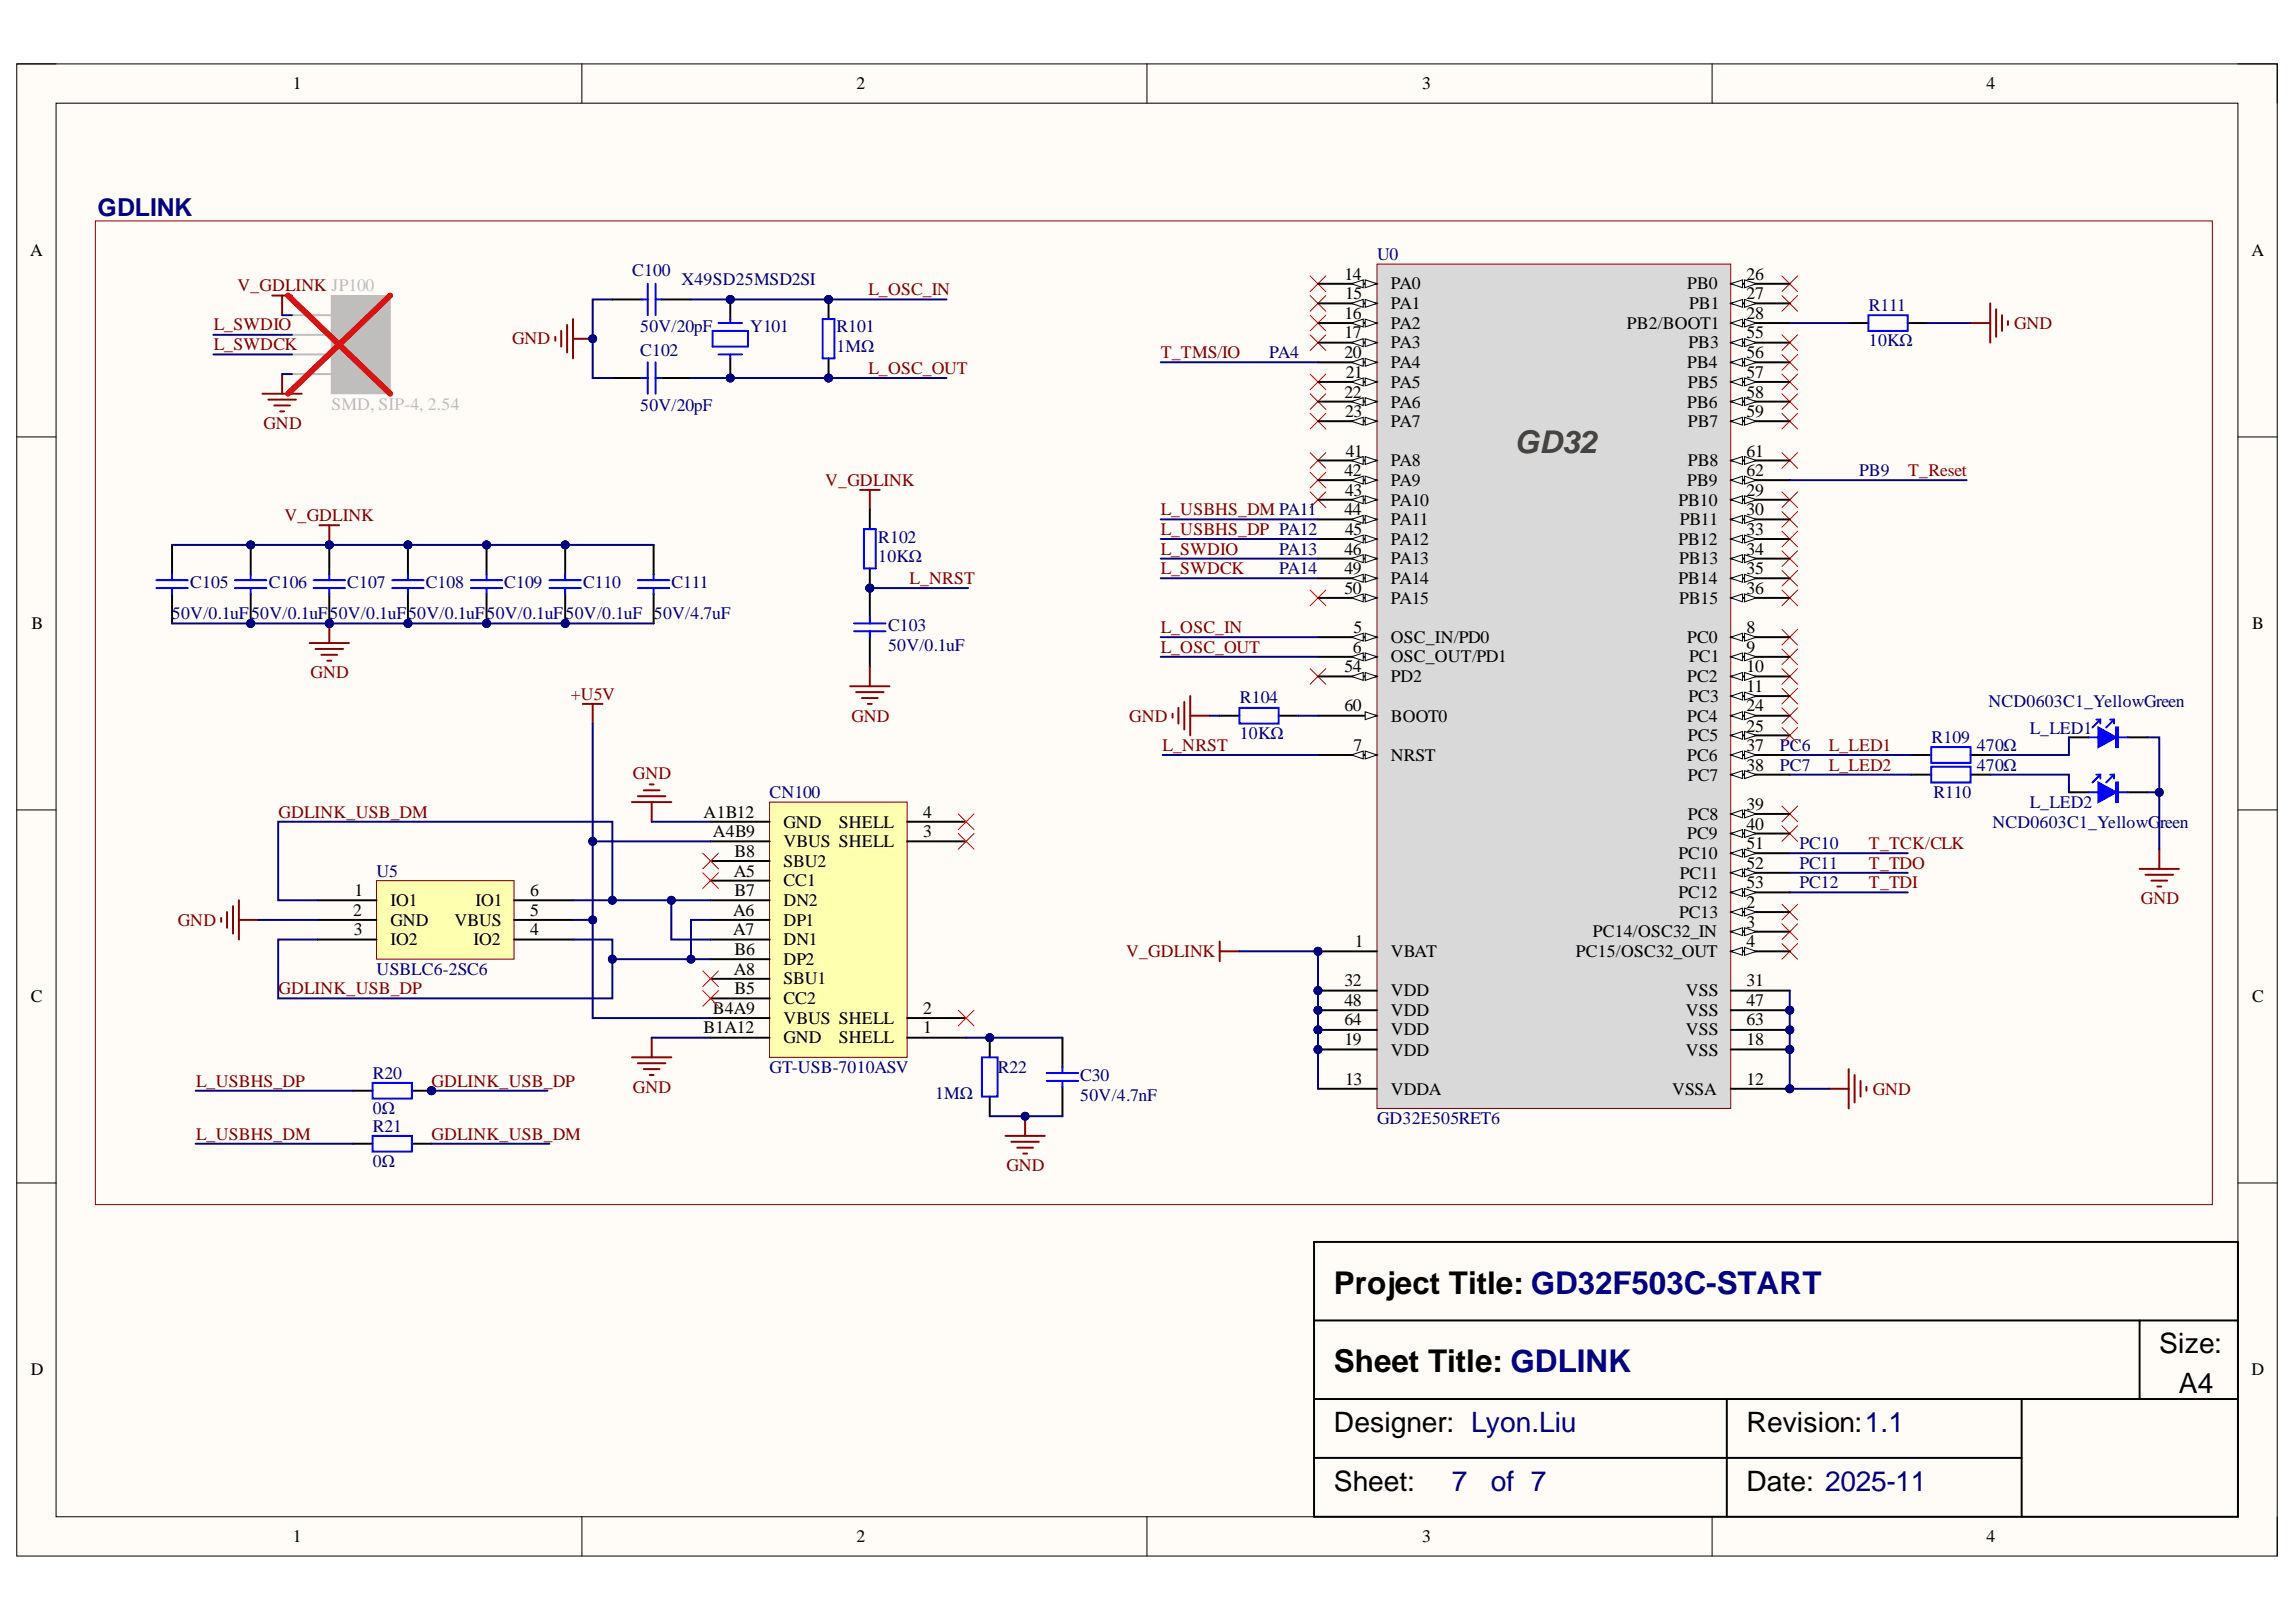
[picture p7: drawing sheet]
<svg xmlns="http://www.w3.org/2000/svg" width="297mm" height="210mm" viewBox="0 0 297 210" stroke-linecap="round" stroke-linejoin="round" font-family="sans-serif">
<defs><g id="words">
<text font-size="4.1" fill="#434343" x="195.9" y="58.7">GD32</text>
<g font-size="4.1">
<text x="172.6" y="167.4">Project Title: GD32F503C-START</text>
<text x="172.6" y="177.6">Sheet Title: GDLINK</text>
</g>
<g font-size="3.6">
<text x="279.3" y="175.1">Size:</text>
<text x="172.6" y="185.3">Designer: Lyon.Liu</text>
<text x="226" y="185.3">Revision:1.1</text>
<text x="281.9" y="180.2">A4</text>
<text x="172.6" y="193">Sheet:</text>
<text x="226" y="193">Date: 2025-11</text>
</g>
<g font-size="3.6" fill="#000080">
<text x="187.8" y="193">7</text>
<text x="192.9" y="193">of 7</text>
</g>
<text font-size="3.2" fill="#000080" x="12.6" y="27.9">GDLINK</text>
<g font-size="2.3">
<text x="37.9" y="11.6">1</text>
<text x="110.8" y="11.6">2</text>
<text x="184" y="11.6">3</text>
<text x="257" y="11.6">4</text>
<text x="3.9" y="33.1">A</text>
<text x="291.3" y="33.1">A</text>
<text x="173.9" y="36.2">14</text>
<text x="173.9" y="41.2">16</text>
<text x="174" y="38.7">15</text>
<text x="179.9" y="37.4">PA0</text>
<text x="179.9" y="40">PA1</text>
<text x="218.3" y="37.4">PB0</text>
<text x="218.5" y="40">PB1</text>
<text x="226" y="36.2">26</text>
<text x="226" y="38.7">27</text>
<text x="226" y="41.2">28</text>
<text x="173.9" y="43.8">17</text>
<text x="173.9" y="46.3">20</text>
<text x="179.9" y="42.5">PA2</text>
<text x="179.9" y="45.1">PA3</text>
<text x="179.9" y="47.6">PA4</text>
<text x="210.5" y="42.5">PB2/BOOT1</text>
<text x="218.3" y="47.6">PB4</text>
<text x="218.4" y="45.1">PB3</text>
<text x="226" y="43.8">55</text>
<text x="226" y="46.3">56</text>
<text x="173.9" y="51.5">22</text>
<text x="174.1" y="48.9">21</text>
<text x="179.9" y="50.2">PA5</text>
<text x="179.9" y="52.7">PA6</text>
<text x="218.3" y="52.7">PB6</text>
<text x="218.3" y="50.2">PB5</text>
<text x="226" y="48.9">57</text>
<text x="226" y="51.5">58</text>
<text x="174" y="54">23</text>
<text x="174.1" y="59.1">41</text>
<text x="179.9" y="55.3">PA7</text>
<text x="218.3" y="55.3">PB7</text>
<text x="226" y="54">59</text>
<text x="226" y="59.1">61</text>
<text x="173.9" y="61.6">42</text>
<text x="174" y="64.2">43</text>
<text x="179.9" y="60.4">PA8</text>
<text x="179.9" y="62.9">PA9</text>
<text x="179.9" y="65.4">PA10</text>
<text x="217.2" y="65.4">PB10</text>
<text x="218.3" y="62.9">PB9</text>
<text x="218.3" y="60.4">PB8</text>
<text x="226" y="61.6">62</text>
<text x="226" y="64.2">29</text>
<text x="173.9" y="66.7">44</text>
<text x="173.9" y="71.8">46</text>
<text x="174" y="69.2">45</text>
<text x="179.9" y="68">PA11</text>
<text x="179.9" y="70.5">PA12</text>
<text x="217.2" y="70.5">PB12</text>
<text x="217.3" y="68">PB11</text>
<text x="226" y="66.7">30</text>
<text x="226" y="69.2">33</text>
<text x="226" y="71.8">34</text>
<text x="173.9" y="74.3">49</text>
<text x="173.9" y="76.8">50</text>
<text x="179.9" y="73">PA13</text>
<text x="179.9" y="75.6">PA14</text>
<text x="217.2" y="75.6">PB14</text>
<text x="217.2" y="73">PB13</text>
<text x="226" y="74.3">35</text>
<text x="226" y="76.8">36</text>
<text x="4.1" y="81.4">B</text>
<text x="175.1" y="81.9">5</text>
<text x="179.9" y="83.2">OSC_IN/PD0</text>
<text x="179.9" y="78.1">PA15</text>
<text x="217.2" y="78.1">PB15</text>
<text x="218.3" y="83.2">PC0</text>
<text x="226" y="81.9">8</text>
<text x="291.4" y="81.4">B</text>
<text x="173.9" y="87">54</text>
<text x="175" y="84.4">6</text>
<text x="179.9" y="85.7">OSC_OUT/PD1</text>
<text x="179.9" y="88.2">PD2</text>
<text x="218.3" y="88.2">PC2</text>
<text x="218.5" y="85.7">PC1</text>
<text x="226" y="84.4">9</text>
<text x="226" y="87">10</text>
<text x="226" y="89.5">11</text>
<text x="173.9" y="92">60</text>
<text x="179.9" y="93.4">BOOT0</text>
<text x="218.3" y="93.4">PC4</text>
<text x="218.3" y="95.9">PC5</text>
<text x="218.4" y="90.8">PC3</text>
<text x="226" y="92">24</text>
<text x="226" y="94.7">25</text>
<text x="175.1" y="97.2">7</text>
<text x="179.9" y="98.5">NRST</text>
<text x="218.3" y="98.5">PC6</text>
<text x="218.3" y="101">PC7</text>
<text x="226" y="97.2">37</text>
<text x="226" y="99.7">38</text>
<text x="91" y="105.8">A1B12</text>
<text x="101.3" y="107.1">GND</text>
<text x="108.5" y="107.1">SHELL</text>
<text x="119.5" y="105.8">4</text>
<text x="218.3" y="106.1">PC8</text>
<text x="226" y="104.8">39</text>
<text x="226" y="107.3">40</text>
<text x="92.2" y="108.4">A4B9</text>
<text x="94.9" y="113.4">A5</text>
<text x="95" y="110.9">B8</text>
<text x="101.3" y="109.6">VBUS SHELL</text>
<text x="101.3" y="112.2">SBU2</text>
<text x="119.5" y="108.4">3</text>
<text x="217.2" y="111.2">PC10</text>
<text x="217.3" y="113.7">PC11</text>
<text x="218.3" y="108.6">PC9</text>
<text x="226" y="109.9">51</text>
<text x="226" y="112.4">52</text>
<text x="45.7" y="118.5">2</text>
<text x="45.9" y="116">1</text>
<text x="50.5" y="117.2">IO1</text>
<text x="50.5" y="119.8">GND</text>
<text x="58.8" y="119.8">VBUS</text>
<text x="61.5" y="117.2">IO1</text>
<text x="68.6" y="118.5">5</text>
<text x="68.6" y="116">6</text>
<text x="94.8" y="118.5">A6</text>
<text x="95" y="116">B7</text>
<text x="101.3" y="114.7">CC1</text>
<text x="101.3" y="117.2">DN2</text>
<text x="101.3" y="119.8">DP1</text>
<text x="217.2" y="116.2">PC12</text>
<text x="217.2" y="118.8">PC13</text>
<text x="226" y="115">53</text>
<text x="226" y="117.5">2</text>
<text x="45.8" y="121">3</text>
<text x="50.5" y="122.3">IO2</text>
<text x="61.2" y="122.3">IO2</text>
<text x="68.6" y="121">4</text>
<text x="94.8" y="121">A7</text>
<text x="95" y="123.6">B6</text>
<text x="101.3" y="122.3">DN1</text>
<text x="101.3" y="124.8">DP2</text>
<text x="175.3" y="122.6">1</text>
<text x="179.9" y="123.8">VBAT</text>
<text x="203.9" y="123.8">PC15/OSC32_OUT</text>
<text x="206.1" y="121.3">PC14/OSC32_IN</text>
<text x="226" y="120">3</text>
<text x="226" y="122.6">4</text>
<text x="4" y="129.7">C</text>
<text x="92.2" y="131.2">B4A9</text>
<text x="94.9" y="126.1">A8</text>
<text x="95" y="128.7">B5</text>
<text x="101.3" y="127.4">SBU1</text>
<text x="101.3" y="129.9">CC2</text>
<text x="119.5" y="131.2">2</text>
<text x="173.9" y="127.6">32</text>
<text x="173.9" y="130.2">48</text>
<text x="179.9" y="128.9">VDD</text>
<text x="179.9" y="131.4">VDD</text>
<text x="218.1" y="128.9">VSS</text>
<text x="218.1" y="131.4">VSS</text>
<text x="226" y="127.6">31</text>
<text x="226" y="130.2">47</text>
<text x="291.4" y="129.7">C</text>
<text x="91" y="133.7">B1A12</text>
<text x="101.3" y="132.5">VBUS SHELL</text>
<text x="101.3" y="135">GND</text>
<text x="108.5" y="135">SHELL</text>
<text x="119.5" y="133.7">1</text>
<text x="173.9" y="132.7">64</text>
<text x="173.9" y="135.2">19</text>
<text x="179.9" y="134">VDD</text>
<text x="179.9" y="136.6">VDD</text>
<text x="218.1" y="134">VSS</text>
<text x="218.1" y="136.6">VSS</text>
<text x="226" y="132.7">63</text>
<text x="226" y="135.2">18</text>
<text x="174" y="140.4">13</text>
<text x="179.9" y="141.7">VDDA</text>
<text x="216.3" y="141.7">VSSA</text>
<text x="226" y="140.4">12</text>
<text x="4" y="177.9">D</text>
<text x="291.3" y="177.9">D</text>
<text x="37.9" y="199.6">1</text>
<text x="110.8" y="199.6">2</text>
<text x="184" y="199.6">3</text>
<text x="257" y="199.6">4</text>
</g>
<g font-size="2.3" fill="#000080">
<text x="81.8" y="35.7">C100</text>
<text x="178.2" y="33.6">U0</text>
<text x="88.2" y="36.9">X49SD25MSD2SI</text>
<text x="241.8" y="40.2">R111</text>
<text x="82.8" y="43">50V/20pF</text>
<text x="82.8" y="46.1">C102</text>
<text x="97" y="43">Y101</text>
<text x="108.2" y="43">R101</text>
<text x="108.2" y="45.6">1MΩ</text>
<text x="164.2" y="46.3">PA4</text>
<text x="241.8" y="44.8">10KΩ</text>
<text x="82.8" y="53.3">50V/20pF</text>
<text x="240.5" y="61.6">PB9</text>
<text x="113.6" y="70.2">R102</text>
<text x="165.5" y="71.8">PA13</text>
<text x="24.6" y="76.1">C105</text>
<text x="34.8" y="76.1">C106</text>
<text x="44.9" y="76.1">C107</text>
<text x="55.1" y="76.1">C108</text>
<text x="65.2" y="76.1">C109</text>
<text x="75.5" y="76.1">C110</text>
<text x="86.9" y="76.1">C111</text>
<text x="113.6" y="72.8">10KΩ</text>
<text x="165.5" y="74.3">PA14</text>
<text x="22.2" y="80.1">50V/0.1uF</text>
<text x="32.5" y="80.1">50V/0.1uF</text>
<text x="42.6" y="80.1">50V/0.1uF</text>
<text x="52.8" y="80.1">50V/0.1uF50V/0.1uF</text>
<text x="73.2" y="80.1">50V/0.1uF</text>
<text x="84.6" y="80.1">50V/4.7uF</text>
<text x="114.9" y="81.7">C103</text>
<text x="114.9" y="84.2">50V/0.1uF</text>
<text x="160.4" y="91">R104</text>
<text x="160.4" y="95.7">10KΩ</text>
<text x="257.3" y="91.5">NCD0603C1_YellowGreen</text>
<text x="262.6" y="94.9">L_LED1</text>
<text x="230.3" y="97.2">PC6</text>
<text x="230.3" y="99.7">PC7</text>
<text x="249.9" y="96.2">R109</text>
<text x="255.7" y="97.2">470Ω</text>
<text x="255.7" y="99.7">470Ω</text>
<text x="99.6" y="103.3">CN100</text>
<text x="250.2" y="103.3">R110</text>
<text x="257.8" y="107.1">NCD0603C1_YellowG</text>
<text x="262.6" y="104.6">L_LED2</text>
<text x="279.4" y="107.1">reen</text>
<text x="48.7" y="113.4">U5</text>
<text x="232.8" y="109.9">PC10</text>
<text x="232.8" y="112.4">PC11</text>
<text x="232.8" y="115">PC12</text>
<text x="48.7" y="126.1">USBLC6-2SC6</text>
<text x="48.2" y="139.6">R20</text>
<text x="99.6" y="138.9">GT-USB-7010ASV</text>
<text x="121" y="142.2">1MΩ</text>
<text x="129.1" y="138.9">R22</text>
<text x="139.8" y="139.9">C30</text>
<text x="139.8" y="142.4">50V/4.7nF</text>
<text x="48.2" y="146.5">R21</text>
<text x="48.2" y="144.2">0Ω</text>
<text x="178.2" y="145.5">GD32E505RET6</text>
<text x="48.2" y="151.1">0Ω</text>
</g>
<g font-size="2.3" fill="#800000">
<text x="30.7" y="37.7">V_GDLINK JP100</text>
<text x="112.3" y="38.2">L_OSC_IN</text>
<text x="27.7" y="42.8">L_SWDIO</text>
<text x="27.7" y="45.3">L_SWDCK</text>
<text x="66.2" y="44.5">GND</text>
<text x="150.2" y="46.3">T_TMS/IO</text>
<text x="260.6" y="42.5">GND</text>
<text x="112.3" y="48.3">L_OSC_OUT</text>
<text x="34.1" y="55.5">GND</text>
<text x="106.8" y="62.9">V_GDLINK</text>
<text x="246.9" y="61.6">T_Reset</text>
<text x="36.8" y="67.5">V_GDLINK</text>
<text x="150.2" y="69.2">L_USBHS_DP PA12</text>
<text x="150.2" y="71.8">L_SWDIO</text>
<text x="150.2" y="66.7">L_USBHS_DM PA11</text>
<text x="117.7" y="75.6">L_NRST</text>
<text x="150.2" y="74.3">L_SWDCK</text>
<text x="150.2" y="81.9">L_OSC_IN</text>
<text x="40.2" y="87.7">GND</text>
<text x="150.2" y="84.4">L_OSC_OUT</text>
<text x="73.9" y="90.5">+U5V</text>
<text x="110.1" y="93.4">GND</text>
<text x="146.1" y="93.4">GND</text>
<text x="81.9" y="100.8">GND</text>
<text x="150.4" y="97.2">L_NRST</text>
<text x="236.6" y="97.2">L_LED1</text>
<text x="236.6" y="99.7">L_LED2</text>
<text x="36" y="105.8">GDLINK_USB_DM</text>
<text x="241.8" y="109.9">T_TCK/CLK</text>
<text x="241.8" y="112.4">T_TDO</text>
<text x="23" y="119.8">GND</text>
<text x="241.8" y="115">T_TDI</text>
<text x="277" y="117">GND</text>
<text x="145.7" y="123.8">V_GDLINK</text>
<text x="36" y="128.7">GDLINK_USB_DP</text>
<text x="25.4" y="140.7">L_USBHS_DP</text>
<text x="55.8" y="140.7">GDLINK_USB_DP</text>
<text x="81.9" y="141.4">GND</text>
<text x="242.3" y="141.7">GND</text>
<text x="25.4" y="147.5">L_USBHS_DM</text>
<text x="55.8" y="147.5">GDLINK_USB_DM</text>
<text x="130.2" y="151.6">GND</text>
</g>
<g font-size="2.3" fill="#bfbebc">
<text x="44.7" y="44">2</text>
<text x="44.7" y="46.6">3</text>
<text x="42.9" y="53">SMD, SIP-4, 2.54</text>
</g>
</g></defs>
<path d="M2.2 8.3h292.4v193.1h-292.4z" fill-rule="evenodd" fill="#fffcf8"/>
<path d="M2.2 8.3h292.4v193.1h-292.4z" fill="none" stroke="#000" stroke-width=".13"/>
<path d="M7.3 13.4h282.2v182.9h-282.2z" fill-rule="evenodd" fill="#fffcf8"/>
<g fill="none" stroke="#000" stroke-width=".13">
<path d="M2.2 8.3h5.1M7.3 13.4h282.2v182.9h-282.2zM75.3 8.3v5M148.4 8.3v5M221.5 8.3v5.1M289.5 8.3h5.1v5.1M2.2 56.5h5.1M289.5 56.5h5.1M2.2 104.8h5.1M289.5 104.8h5.1M2.2 153.1h5.1M289.5 153.1h5.1"/>
<path d="M75.3 196.3v5.1M148.4 196.3v5.1M221.5 196.3v5.1M294.6 196.3v5.1"/>
</g>
<path d="M170 160.7h119.5v35.6h-119.5zM170 170.9h119.5M276.8 170.9v10.1M170 181h119.5M170 188.7h91.5M223.4 181v15.3M261.5 181v15.3" fill="none" stroke="#000" stroke-width=".25"/>
<path d="M35.2 38.2h2.6M36.5 38.2v2.6M34 51h5M34.7 51.7h3.6M35.5 52.5h2M36.2 53.2h.6M36.5 48.4v2.6" fill="none" stroke="#800000" stroke-width=".25"/>
<path d="M42.9 38.2h7.6v12.8h-7.6z" fill-rule="evenodd" fill="#bfbebc"/>
<path d="M42.9 38.2h7.6v12.8h-7.6z" fill="none" stroke="#bfbebc" stroke-width=".13"/>
<path d="M37.8 40.8h5.1M37.8 43.3h5.1M37.8 45.9h5.1M37.8 48.4h5.1" fill="none" stroke="#bfbebc" stroke-width=".25"/>
<path d="M37.3 38.2l13.2 12.8M50.5 38.2l-13.2 12.8" fill="none" stroke="#f00" stroke-width=".76"/>
<path d="M79.2 38.8h3.8M85.6 38.8h3.8" fill="none" stroke="#000" stroke-width=".25"/>
<path d="M83 38.8h.8M83.8 36.7v4.1M84.8 38.8h.8M84.8 36.7v4.1" fill="none" stroke="#00f" stroke-width=".25"/>
<path d="M71.8 43.6v.5M72.6 42.8v2.1M73.4 42.1v3.5M74.1 41.3v5.1M74.1 43.8h2.6" fill="none" stroke="#800000" stroke-width=".25"/>
<circle cx="76.7" cy="43.8" r=".51" fill="#000080"/>
<circle cx="76.7" cy="43.8" r=".51" fill="none" stroke="#000080" stroke-width=".13"/>
<path d="M79.2 48.9h3.8M85.6 48.9h3.8" fill="none" stroke="#000" stroke-width=".25"/>
<path d="M83 48.9h.8M83.8 46.9v4.1M84.8 48.9h.8M84.8 46.9v4.1" fill="none" stroke="#00f" stroke-width=".25"/>
<circle cx="107.2" cy="48.9" r=".51" fill="#000080"/>
<circle cx="107.2" cy="48.9" r=".51" fill="none" stroke="#000080" stroke-width=".13"/>
<circle cx="107.2" cy="38.8" r=".51" fill="#000080"/>
<circle cx="107.2" cy="38.8" r=".51" fill="none" stroke="#000080" stroke-width=".13"/>
<path d="M107.2 46.4v2.5" fill="none" stroke="#000" stroke-width=".25"/>
<circle cx="107.2" cy="48.9" r=".51" fill="#000080"/>
<circle cx="107.2" cy="48.9" r=".51" fill="none" stroke="#000080" stroke-width=".13"/>
<path d="M107.2 38.8v2.5" fill="none" stroke="#000" stroke-width=".25"/>
<circle cx="107.2" cy="38.8" r=".51" fill="#000080"/>
<circle cx="107.2" cy="38.8" r=".51" fill="none" stroke="#000080" stroke-width=".13"/>
<path d="M106.4 41.3h1.6v5.1h-1.6z" fill="none" stroke="#00f" stroke-width=".25"/>
<circle cx="94.5" cy="48.9" r=".51" fill="#000080"/>
<circle cx="94.5" cy="48.9" r=".51" fill="none" stroke="#000080" stroke-width=".13"/>
<circle cx="94.5" cy="38.8" r=".51" fill="#000080"/>
<circle cx="94.5" cy="38.8" r=".51" fill="none" stroke="#000080" stroke-width=".13"/>
<path d="M94.5 46.4v2.5" fill="none" stroke="#000" stroke-width=".25"/>
<circle cx="94.5" cy="48.9" r=".51" fill="#000080"/>
<circle cx="94.5" cy="48.9" r=".51" fill="none" stroke="#000080" stroke-width=".13"/>
<path d="M94.5 38.8v2.5" fill="none" stroke="#000" stroke-width=".25"/>
<circle cx="94.5" cy="38.8" r=".51" fill="#000080"/>
<circle cx="94.5" cy="38.8" r=".51" fill="none" stroke="#000080" stroke-width=".13"/>
<path d="M92.2 42.8h4.6v2.1h-4.6zM93 41.8h3M93 45.9h3M94.5 41.3v.5M94.5 45.9v.5" fill="none" stroke="#00f" stroke-width=".25"/>
<path d="M111.3 63.4h2.5M112.5 63.4v2.5" fill="none" stroke="#800000" stroke-width=".25"/>
<circle cx="112.5" cy="76.1" r=".51" fill="#000080"/>
<circle cx="112.5" cy="76.1" r=".51" fill="none" stroke="#000080" stroke-width=".13"/>
<path d="M112.5 76.1v3.8" fill="none" stroke="#000" stroke-width=".25"/>
<circle cx="112.5" cy="76.1" r=".51" fill="#000080"/>
<circle cx="112.5" cy="76.1" r=".51" fill="none" stroke="#000080" stroke-width=".13"/>
<path d="M112.5 82.5v3.8" fill="none" stroke="#000" stroke-width=".25"/>
<path d="M112.5 79.9v.8M110.5 81.7h4.1M110.5 80.7h4.1M112.5 81.7v.8" fill="none" stroke="#00f" stroke-width=".25"/>
<circle cx="112.5" cy="76.1" r=".51" fill="#000080"/>
<circle cx="112.5" cy="76.1" r=".51" fill="none" stroke="#000080" stroke-width=".13"/>
<path d="M112.5 73.6v2.5" fill="none" stroke="#000" stroke-width=".25"/>
<circle cx="112.5" cy="76.1" r=".51" fill="#000080"/>
<circle cx="112.5" cy="76.1" r=".51" fill="none" stroke="#000080" stroke-width=".13"/>
<path d="M112.5 65.9v2.6" fill="none" stroke="#000" stroke-width=".25"/>
<path d="M111.8 68.5h1.5v5.1h-1.5z" fill="none" stroke="#00f" stroke-width=".25"/>
<path d="M41.3 68h2.6M42.6 68v2.5M110 88.8h5.1M110.8 89.6h3.5M111.5 90.3h2.1M112.3 91.1h.5M112.5 86.3v2.5" fill="none" stroke="#800000" stroke-width=".25"/>
<circle cx="42.6" cy="70.5" r=".51" fill="#000080"/>
<circle cx="42.6" cy="70.5" r=".51" fill="none" stroke="#000080" stroke-width=".13"/>
<path d="M40.1 83.2h5M40.8 84h3.6M41.6 84.7h2M42.3 85.5h.6M42.6 80.7v2.5" fill="none" stroke="#800000" stroke-width=".25"/>
<circle cx="42.6" cy="80.7" r=".51" fill="#000080"/>
<circle cx="42.6" cy="80.7" r=".51" fill="none" stroke="#000080" stroke-width=".13"/>
<path d="M22.3 70.5v3.8M22.3 76.9v3.8" fill="none" stroke="#000" stroke-width=".25"/>
<path d="M20.2 75.1h4.1M20.2 76.1h4.1M22.3 74.3v.8M22.3 76.1v.8" fill="none" stroke="#00f" stroke-width=".25"/>
<circle cx="32.4" cy="80.7" r=".51" fill="#000080"/>
<circle cx="32.4" cy="80.7" r=".51" fill="none" stroke="#000080" stroke-width=".13"/>
<circle cx="32.4" cy="70.5" r=".51" fill="#000080"/>
<circle cx="32.4" cy="70.5" r=".51" fill="none" stroke="#000080" stroke-width=".13"/>
<path d="M32.4 76.9v3.8" fill="none" stroke="#000" stroke-width=".25"/>
<circle cx="32.4" cy="80.7" r=".51" fill="#000080"/>
<circle cx="32.4" cy="80.7" r=".51" fill="none" stroke="#000080" stroke-width=".13"/>
<path d="M32.4 70.5v3.8" fill="none" stroke="#000" stroke-width=".25"/>
<circle cx="32.4" cy="70.5" r=".51" fill="#000080"/>
<circle cx="32.4" cy="70.5" r=".51" fill="none" stroke="#000080" stroke-width=".13"/>
<path d="M30.4 75.1h4.1M30.4 76.1h4.1M32.4 74.3v.8M32.4 76.1v.8" fill="none" stroke="#00f" stroke-width=".25"/>
<circle cx="42.6" cy="80.7" r=".51" fill="#000080"/>
<circle cx="42.6" cy="80.7" r=".51" fill="none" stroke="#000080" stroke-width=".13"/>
<circle cx="42.6" cy="70.5" r=".51" fill="#000080"/>
<circle cx="42.6" cy="70.5" r=".51" fill="none" stroke="#000080" stroke-width=".13"/>
<path d="M42.6 76.9v3.8" fill="none" stroke="#000" stroke-width=".25"/>
<circle cx="42.6" cy="80.7" r=".51" fill="#000080"/>
<circle cx="42.6" cy="80.7" r=".51" fill="none" stroke="#000080" stroke-width=".13"/>
<path d="M42.6 70.5v3.8" fill="none" stroke="#000" stroke-width=".25"/>
<circle cx="42.6" cy="70.5" r=".51" fill="#000080"/>
<circle cx="42.6" cy="70.5" r=".51" fill="none" stroke="#000080" stroke-width=".13"/>
<path d="M40.6 75.1h4M40.6 76.1h4M42.6 74.3v.8M42.6 76.1v.8" fill="none" stroke="#00f" stroke-width=".25"/>
<circle cx="52.8" cy="80.7" r=".51" fill="#000080"/>
<circle cx="52.8" cy="80.7" r=".51" fill="none" stroke="#000080" stroke-width=".13"/>
<circle cx="52.8" cy="70.5" r=".51" fill="#000080"/>
<circle cx="52.8" cy="70.5" r=".51" fill="none" stroke="#000080" stroke-width=".13"/>
<path d="M52.8 76.9v3.8" fill="none" stroke="#000" stroke-width=".25"/>
<circle cx="52.8" cy="80.7" r=".51" fill="#000080"/>
<circle cx="52.8" cy="80.7" r=".51" fill="none" stroke="#000080" stroke-width=".13"/>
<path d="M52.8 70.5v3.8" fill="none" stroke="#000" stroke-width=".25"/>
<circle cx="52.8" cy="70.5" r=".51" fill="#000080"/>
<circle cx="52.8" cy="70.5" r=".51" fill="none" stroke="#000080" stroke-width=".13"/>
<path d="M50.7 75.1h4.1M50.7 76.1h4.1M52.8 74.3v.8M52.8 76.1v.8" fill="none" stroke="#00f" stroke-width=".25"/>
<circle cx="62.9" cy="80.7" r=".51" fill="#000080"/>
<circle cx="62.9" cy="80.7" r=".51" fill="none" stroke="#000080" stroke-width=".13"/>
<circle cx="62.9" cy="70.5" r=".51" fill="#000080"/>
<circle cx="62.9" cy="70.5" r=".51" fill="none" stroke="#000080" stroke-width=".13"/>
<path d="M62.9 76.9v3.8" fill="none" stroke="#000" stroke-width=".25"/>
<circle cx="62.9" cy="80.7" r=".51" fill="#000080"/>
<circle cx="62.9" cy="80.7" r=".51" fill="none" stroke="#000080" stroke-width=".13"/>
<path d="M62.9 70.5v3.8" fill="none" stroke="#000" stroke-width=".25"/>
<circle cx="62.9" cy="70.5" r=".51" fill="#000080"/>
<circle cx="62.9" cy="70.5" r=".51" fill="none" stroke="#000080" stroke-width=".13"/>
<path d="M60.9 75.1h4.1M60.9 76.1h4.1M62.9 74.3v.8M62.9 76.1v.8" fill="none" stroke="#00f" stroke-width=".25"/>
<circle cx="73.1" cy="80.7" r=".51" fill="#000080"/>
<circle cx="73.1" cy="80.7" r=".51" fill="none" stroke="#000080" stroke-width=".13"/>
<circle cx="73.1" cy="70.5" r=".51" fill="#000080"/>
<circle cx="73.1" cy="70.5" r=".51" fill="none" stroke="#000080" stroke-width=".13"/>
<path d="M73.1 76.9v3.8" fill="none" stroke="#000" stroke-width=".25"/>
<circle cx="73.1" cy="80.7" r=".51" fill="#000080"/>
<circle cx="73.1" cy="80.7" r=".51" fill="none" stroke="#000080" stroke-width=".13"/>
<path d="M73.1 70.5v3.8" fill="none" stroke="#000" stroke-width=".25"/>
<circle cx="73.1" cy="70.5" r=".51" fill="#000080"/>
<circle cx="73.1" cy="70.5" r=".51" fill="none" stroke="#000080" stroke-width=".13"/>
<path d="M71.1 75.1h4M71.1 76.1h4M73.1 74.3v.8M73.1 76.1v.8M82.5 75.1h4.1M82.5 76.1h4.1M84.6 74.3v.8M84.6 76.1v.8" fill="none" stroke="#00f" stroke-width=".25"/>
<path d="M84.6 70.5v3.8M84.6 76.9v3.8M267.7 95.4h2.5M275.3 95.4h2.5" fill="none" stroke="#000" stroke-width=".25"/>
<path d="M12.3 28.6h273.9v127.3h-273.9z" fill="none" stroke="#800000" stroke-width=".13"/>
<path d="M257.5 39.3v5M254.9 41.8h2.6M258.2 40v3.6M259 40.8v2M259.8 41.6v.5" fill="none" stroke="#800000" stroke-width=".25"/>
<g fill="none" stroke="#f00" stroke-width=".13">
<path d="M230.5 35.7l2.1 2M230.5 38.2l2.1 2.1M232.6 35.7l-2.1 2M232.6 38.2l-2.1 2.1M230.5 43.3l2.1 2.1M230.5 45.9l2.1 2M230.5 48.4l2.1 2M230.5 51l2.1 2M230.5 53.5l2.1 2M230.5 58.6l2.1 2M232.6 43.3l-2.1 2.1M232.6 45.9l-2.1 2"/>
<path d="M232.6 48.4l-2.1 2M232.6 51l-2.1 2M232.6 53.5l-2.1 2M232.6 58.6l-2.1 2M230.5 63.7l2.1 2M230.5 66.2l2.1 2M230.5 68.7l2.1 2.1M230.5 71.3l2.1 2M230.5 73.8l2.1 2.1M230.5 76.4l2.1 2M232.6 63.7l-2.1 2M232.6 66.2l-2.1 2"/>
<path d="M232.6 68.7l-2.1 2.1M232.6 71.3l-2.1 2M232.6 73.8l-2.1 2.1M232.6 76.4l-2.1 2M230.5 81.4l2.1 2.1M230.5 84l2.1 2M230.5 86.5l2.1 2.1M230.5 89.1l2.1 2M230.5 91.6l2.1 2M230.5 94.1l2.1 2.1M232.6 81.4l-2.1 2.1M232.6 84l-2.1 2"/>
<path d="M232.6 86.5l-2.1 2.1M232.6 89.1l-2.1 2M232.6 91.6l-2.1 2M232.6 94.1l-2.1 2.1"/>
</g>
<path d="M271.5 94.1l2.3 1.3-2.3 1.3z" fill="#00f"/>
<path d="M270.2 95.4h1.3M271.2 93.1h.5M271.5 94.1l2.3 1.3-2.3 1.3zM271.7 93.1l-1 1M271.7 93.1v.5M273 93.1h.5M273.5 93.1l-1 1M273.5 93.1v.5M273.8 94.1h.2v2.6h-.2zM273.9 94.1v2.6M274 95.4h1.3" fill="none" stroke="#00f" stroke-width=".25"/>
<path d="M267.7 102.5h2.5M275.3 102.5h2.5" fill="none" stroke="#000" stroke-width=".25"/>
<path d="M271.5 101.3l2.3 1.2-2.3 1.3z" fill="#00f"/>
<path d="M270.2 102.5h1.3M271.2 100.2h.5M271.5 101.3l2.3 1.2-2.3 1.3zM271.7 100.2l-1 1.1M271.7 100.2v.6M273 100.2h.5M273.5 100.2l-1 1.1M273.5 100.2v.6M273.8 101.3h.2v2.5h-.2zM273.9 101.3v2.5M274 102.5h1.3" fill="none" stroke="#00f" stroke-width=".25"/>
<g fill="none" stroke="#800000" stroke-width=".25">
<path d="M151.7 92.4v.5M152.5 91.6v2M153.2 90.8v3.6M154 90.1v5.1M154 92.6h2.5M276.8 112.4h5.1M277.6 113.2h3.5M278.3 114h2.1M279.1 114.7h.5M279.4 109.9v2.5M157.8 121.8v2.6M157.8 123.1h2.5"/>
<path d="M239.2 138.4v5M239.9 139.1v3.6M240.7 139.9v2M236.6 140.9h2.6M241.5 140.6v.6"/>
</g>
<g fill="none" stroke="#f00" stroke-width=".13">
<path d="M169.5 35.7l2 2M169.5 38.2l2 2.1M171.5 35.7l-2 2M171.5 38.2l-2 2.1M169.5 58.6l2 2M169.5 40.8l2 2M169.5 43.3l2 2.1M169.5 48.4l2 2M169.5 51l2 2M169.5 53.5l2 2M171.5 58.6l-2 2M171.5 40.8l-2 2"/>
<path d="M171.5 43.3l-2 2.1M171.5 48.4l-2 2M171.5 51l-2 2M171.5 53.5l-2 2M169.5 76.4l2 2M169.5 63.7l2 2M169.5 61.1l2 2M171.5 76.4l-2 2M171.5 63.7l-2 2M171.5 61.1l-2 2M169.5 86.5l2 2.1M171.5 86.5l-2 2.1"/>
<path d="M230.5 106.9l2.1 2M230.5 117l2.1 2M230.5 104.3l2.1 2M230.5 119.6l2.1 2M232.6 106.9l-2.1 2M232.6 117l-2.1 2M232.6 104.3l-2.1 2M232.6 119.6l-2.1 2M230.5 122.1l2.1 2M232.6 122.1l-2.1 2"/>
</g>
<circle cx="170.5" cy="123.1" r=".51" fill="#000080"/>
<circle cx="170.5" cy="123.1" r=".51" fill="none" stroke="#000080" stroke-width=".13"/>
<circle cx="170.5" cy="128.2" r=".51" fill="#000080"/>
<circle cx="170.5" cy="128.2" r=".51" fill="none" stroke="#000080" stroke-width=".13"/>
<circle cx="170.5" cy="130.7" r=".51" fill="#000080"/>
<circle cx="170.5" cy="130.7" r=".51" fill="none" stroke="#000080" stroke-width=".13"/>
<circle cx="170.5" cy="133.3" r=".51" fill="#000080"/>
<circle cx="170.5" cy="133.3" r=".51" fill="none" stroke="#000080" stroke-width=".13"/>
<circle cx="170.5" cy="135.8" r=".51" fill="#000080"/>
<circle cx="170.5" cy="135.8" r=".51" fill="none" stroke="#000080" stroke-width=".13"/>
<circle cx="231.5" cy="130.7" r=".51" fill="#000080"/>
<circle cx="231.5" cy="130.7" r=".51" fill="none" stroke="#000080" stroke-width=".13"/>
<circle cx="231.5" cy="133.3" r=".51" fill="#000080"/>
<circle cx="231.5" cy="133.3" r=".51" fill="none" stroke="#000080" stroke-width=".13"/>
<circle cx="231.5" cy="135.8" r=".51" fill="#000080"/>
<circle cx="231.5" cy="135.8" r=".51" fill="none" stroke="#000080" stroke-width=".13"/>
<circle cx="231.5" cy="140.9" r=".51" fill="#000080"/>
<circle cx="231.5" cy="140.9" r=".51" fill="none" stroke="#000080" stroke-width=".13"/>
<path d="M178.1 34.2h45.8v109.2h-45.8z" fill-rule="evenodd" fill="#d9d9d9"/>
<path d="M178.1 34.2h45.8v109.2h-45.8z" fill="none" stroke="#800000" stroke-width=".13"/>
<path d="M170.5 92.6h7.6" fill="none" stroke="#000" stroke-width=".25"/>
<path d="M176.6 92.1l1.5 .5-1.5 .5z" fill="#f8fcff"/>
<path d="M176.6 92.1l1.5 .5-1.5 .5z" fill="none" stroke="#000" stroke-width=".13"/>
<path d="M170.5 97.7h7.6" fill="none" stroke="#000" stroke-width=".25"/>
<path d="M176.6 97.2l1.5 .5-1.5 .5z" fill="#f8fcff"/>
<path d="M176.6 97.2l1.5 .5-1.5 .5z" fill="none" stroke="#000" stroke-width=".13"/>
<path d="M174.8 97.7l1.6-.5v1z" fill="#f8fcff"/>
<path d="M174.8 97.7l1.6-.5v1z" fill="none" stroke="#000" stroke-width=".13"/>
<path d="M170.5 82.5h7.6" fill="none" stroke="#000" stroke-width=".25"/>
<path d="M176.6 81.9l1.5 .6-1.5 .5z" fill="#f8fcff"/>
<path d="M176.6 81.9l1.5 .6-1.5 .5z" fill="none" stroke="#000" stroke-width=".13"/>
<path d="M174.8 82.5l1.6-.6v1.1z" fill="#f8fcff"/>
<path d="M174.8 82.5l1.6-.6v1.1z" fill="none" stroke="#000" stroke-width=".13"/>
<path d="M170.5 85h7.6" fill="none" stroke="#000" stroke-width=".25"/>
<path d="M176.6 84.5l1.5 .5-1.5 .5z" fill="#f8fcff"/>
<path d="M176.6 84.5l1.5 .5-1.5 .5z" fill="none" stroke="#000" stroke-width=".13"/>
<path d="M174.8 85l1.6-.5v1z" fill="#f8fcff"/>
<path d="M174.8 85l1.6-.5v1z" fill="none" stroke="#000" stroke-width=".13"/>
<path d="M170.5 36.7h7.6" fill="none" stroke="#000" stroke-width=".25"/>
<path d="M176.6 36.2l1.5 .5-1.5 .5z" fill="#f8fcff"/>
<path d="M176.6 36.2l1.5 .5-1.5 .5z" fill="none" stroke="#000" stroke-width=".13"/>
<path d="M174.8 36.7l1.6-.5v1z" fill="#f8fcff"/>
<path d="M174.8 36.7l1.6-.5v1z" fill="none" stroke="#000" stroke-width=".13"/>
<path d="M170.5 39.3h7.6" fill="none" stroke="#000" stroke-width=".25"/>
<path d="M176.6 38.8l1.5 .5-1.5 .5z" fill="#f8fcff"/>
<path d="M176.6 38.8l1.5 .5-1.5 .5z" fill="none" stroke="#000" stroke-width=".13"/>
<path d="M174.8 39.3l1.6-.5v1z" fill="#f8fcff"/>
<path d="M174.8 39.3l1.6-.5v1z" fill="none" stroke="#000" stroke-width=".13"/>
<path d="M170.5 41.8h7.6" fill="none" stroke="#000" stroke-width=".25"/>
<path d="M176.6 41.3l1.5 .5-1.5 .5z" fill="#f8fcff"/>
<path d="M176.6 41.3l1.5 .5-1.5 .5z" fill="none" stroke="#000" stroke-width=".13"/>
<path d="M174.8 41.8l1.6-.5v1z" fill="#f8fcff"/>
<path d="M174.8 41.8l1.6-.5v1z" fill="none" stroke="#000" stroke-width=".13"/>
<path d="M170.5 44.3h7.6" fill="none" stroke="#000" stroke-width=".25"/>
<path d="M176.6 43.8l1.5 .5-1.5 .6z" fill="#f8fcff"/>
<path d="M176.6 43.8l1.5 .5-1.5 .6z" fill="none" stroke="#000" stroke-width=".13"/>
<path d="M174.8 44.3l1.6-.5v1.1z" fill="#f8fcff"/>
<path d="M174.8 44.3l1.6-.5v1.1z" fill="none" stroke="#000" stroke-width=".13"/>
<path d="M170.5 46.9h7.6" fill="none" stroke="#000" stroke-width=".25"/>
<path d="M176.6 46.4l1.5 .5-1.5 .5z" fill="#f8fcff"/>
<path d="M176.6 46.4l1.5 .5-1.5 .5z" fill="none" stroke="#000" stroke-width=".13"/>
<path d="M174.8 46.9l1.6-.5v1z" fill="#f8fcff"/>
<path d="M174.8 46.9l1.6-.5v1z" fill="none" stroke="#000" stroke-width=".13"/>
<path d="M170.5 49.4h7.6" fill="none" stroke="#000" stroke-width=".25"/>
<path d="M176.6 48.9l1.5 .5-1.5 .5z" fill="#f8fcff"/>
<path d="M176.6 48.9l1.5 .5-1.5 .5z" fill="none" stroke="#000" stroke-width=".13"/>
<path d="M174.8 49.4l1.6-.5v1z" fill="#f8fcff"/>
<path d="M174.8 49.4l1.6-.5v1z" fill="none" stroke="#000" stroke-width=".13"/>
<path d="M170.5 52h7.6" fill="none" stroke="#000" stroke-width=".25"/>
<path d="M176.6 51.5l1.5 .5-1.5 .5z" fill="#f8fcff"/>
<path d="M176.6 51.5l1.5 .5-1.5 .5z" fill="none" stroke="#000" stroke-width=".13"/>
<path d="M174.8 52l1.6-.5v1z" fill="#f8fcff"/>
<path d="M174.8 52l1.6-.5v1z" fill="none" stroke="#000" stroke-width=".13"/>
<path d="M170.5 54.5h7.6" fill="none" stroke="#000" stroke-width=".25"/>
<path d="M176.6 54l1.5 .5-1.5 .5z" fill="#f8fcff"/>
<path d="M176.6 54l1.5 .5-1.5 .5z" fill="none" stroke="#000" stroke-width=".13"/>
<path d="M174.8 54.5l1.6-.5v1z" fill="#f8fcff"/>
<path d="M174.8 54.5l1.6-.5v1z" fill="none" stroke="#000" stroke-width=".13"/>
<path d="M170.5 59.6h7.6" fill="none" stroke="#000" stroke-width=".25"/>
<path d="M176.6 59.1l1.5 .5-1.5 .5z" fill="#f8fcff"/>
<path d="M176.6 59.1l1.5 .5-1.5 .5z" fill="none" stroke="#000" stroke-width=".13"/>
<path d="M174.8 59.6l1.6-.5v1z" fill="#f8fcff"/>
<path d="M174.8 59.6l1.6-.5v1z" fill="none" stroke="#000" stroke-width=".13"/>
<path d="M170.5 62.1h7.6" fill="none" stroke="#000" stroke-width=".25"/>
<path d="M176.6 61.6l1.5 .5-1.5 .5z" fill="#f8fcff"/>
<path d="M176.6 61.6l1.5 .5-1.5 .5z" fill="none" stroke="#000" stroke-width=".13"/>
<path d="M174.8 62.1l1.6-.5v1z" fill="#f8fcff"/>
<path d="M174.8 62.1l1.6-.5v1z" fill="none" stroke="#000" stroke-width=".13"/>
<path d="M170.5 64.7h7.6" fill="none" stroke="#000" stroke-width=".25"/>
<path d="M176.6 64.2l1.5 .5-1.5 .5z" fill="#f8fcff"/>
<path d="M176.6 64.2l1.5 .5-1.5 .5z" fill="none" stroke="#000" stroke-width=".13"/>
<path d="M174.8 64.7l1.6-.5v1z" fill="#f8fcff"/>
<path d="M174.8 64.7l1.6-.5v1z" fill="none" stroke="#000" stroke-width=".13"/>
<path d="M170.5 67.2h7.6" fill="none" stroke="#000" stroke-width=".25"/>
<path d="M176.6 66.7l1.5 .5-1.5 .5z" fill="#f8fcff"/>
<path d="M176.6 66.7l1.5 .5-1.5 .5z" fill="none" stroke="#000" stroke-width=".13"/>
<path d="M174.8 67.2l1.6-.5v1z" fill="#f8fcff"/>
<path d="M174.8 67.2l1.6-.5v1z" fill="none" stroke="#000" stroke-width=".13"/>
<path d="M170.5 69.8h7.6" fill="none" stroke="#000" stroke-width=".25"/>
<path d="M176.6 69.2l1.5 .6-1.5 .5z" fill="#f8fcff"/>
<path d="M176.6 69.2l1.5 .6-1.5 .5z" fill="none" stroke="#000" stroke-width=".13"/>
<path d="M174.8 69.8l1.6-.6v1.1z" fill="#f8fcff"/>
<path d="M174.8 69.8l1.6-.6v1.1z" fill="none" stroke="#000" stroke-width=".13"/>
<path d="M170.5 72.3h7.6" fill="none" stroke="#000" stroke-width=".25"/>
<path d="M176.6 71.8l1.5 .5-1.5 .5z" fill="#f8fcff"/>
<path d="M176.6 71.8l1.5 .5-1.5 .5z" fill="none" stroke="#000" stroke-width=".13"/>
<path d="M174.8 72.3l1.6-.5v1z" fill="#f8fcff"/>
<path d="M174.8 72.3l1.6-.5v1z" fill="none" stroke="#000" stroke-width=".13"/>
<path d="M170.5 74.8h7.6" fill="none" stroke="#000" stroke-width=".25"/>
<path d="M176.6 74.3l1.5 .5-1.5 .5z" fill="#f8fcff"/>
<path d="M176.6 74.3l1.5 .5-1.5 .5z" fill="none" stroke="#000" stroke-width=".13"/>
<path d="M174.8 74.8l1.6-.5v1z" fill="#f8fcff"/>
<path d="M174.8 74.8l1.6-.5v1z" fill="none" stroke="#000" stroke-width=".13"/>
<path d="M170.5 77.4h7.6" fill="none" stroke="#000" stroke-width=".25"/>
<path d="M176.6 76.9l1.5 .5-1.5 .5z" fill="#f8fcff"/>
<path d="M176.6 76.9l1.5 .5-1.5 .5z" fill="none" stroke="#000" stroke-width=".13"/>
<path d="M174.8 77.4l1.6-.5v1z" fill="#f8fcff"/>
<path d="M174.8 77.4l1.6-.5v1z" fill="none" stroke="#000" stroke-width=".13"/>
<path d="M223.9 36.7h7.6" fill="none" stroke="#000" stroke-width=".25"/>
<path d="M223.9 36.7l1.5-.5v1z" fill="#f8fcff"/>
<path d="M223.9 36.7l1.5-.5v1z" fill="none" stroke="#000" stroke-width=".13"/>
<path d="M225.7 36.2l1.5 .5-1.5 .5z" fill="#f8fcff"/>
<path d="M225.7 36.2l1.5 .5-1.5 .5z" fill="none" stroke="#000" stroke-width=".13"/>
<path d="M223.9 39.3h7.6" fill="none" stroke="#000" stroke-width=".25"/>
<path d="M223.9 39.3l1.5-.5v1z" fill="#f8fcff"/>
<path d="M223.9 39.3l1.5-.5v1z" fill="none" stroke="#000" stroke-width=".13"/>
<path d="M225.7 38.8l1.5 .5-1.5 .5z" fill="#f8fcff"/>
<path d="M225.7 38.8l1.5 .5-1.5 .5z" fill="none" stroke="#000" stroke-width=".13"/>
<path d="M223.9 41.8h7.6" fill="none" stroke="#000" stroke-width=".25"/>
<path d="M223.9 41.8l1.5-.5v1z" fill="#f8fcff"/>
<path d="M223.9 41.8l1.5-.5v1z" fill="none" stroke="#000" stroke-width=".13"/>
<path d="M225.7 41.3l1.5 .5-1.5 .5z" fill="#f8fcff"/>
<path d="M225.7 41.3l1.5 .5-1.5 .5z" fill="none" stroke="#000" stroke-width=".13"/>
<path d="M223.9 44.3h7.6" fill="none" stroke="#000" stroke-width=".25"/>
<path d="M223.9 44.3l1.5-.5v1.1z" fill="#f8fcff"/>
<path d="M223.9 44.3l1.5-.5v1.1z" fill="none" stroke="#000" stroke-width=".13"/>
<path d="M225.7 43.8l1.5 .5-1.5 .6z" fill="#f8fcff"/>
<path d="M225.7 43.8l1.5 .5-1.5 .6z" fill="none" stroke="#000" stroke-width=".13"/>
<path d="M223.9 46.9h7.6" fill="none" stroke="#000" stroke-width=".25"/>
<path d="M223.9 46.9l1.5-.5v1z" fill="#f8fcff"/>
<path d="M223.9 46.9l1.5-.5v1z" fill="none" stroke="#000" stroke-width=".13"/>
<path d="M225.7 46.4l1.5 .5-1.5 .5z" fill="#f8fcff"/>
<path d="M225.7 46.4l1.5 .5-1.5 .5z" fill="none" stroke="#000" stroke-width=".13"/>
<path d="M223.9 49.4h7.6" fill="none" stroke="#000" stroke-width=".25"/>
<path d="M223.9 49.4l1.5-.5v1z" fill="#f8fcff"/>
<path d="M223.9 49.4l1.5-.5v1z" fill="none" stroke="#000" stroke-width=".13"/>
<path d="M225.7 48.9l1.5 .5-1.5 .5z" fill="#f8fcff"/>
<path d="M225.7 48.9l1.5 .5-1.5 .5z" fill="none" stroke="#000" stroke-width=".13"/>
<path d="M223.9 52h7.6" fill="none" stroke="#000" stroke-width=".25"/>
<path d="M223.9 52l1.5-.5v1z" fill="#f8fcff"/>
<path d="M223.9 52l1.5-.5v1z" fill="none" stroke="#000" stroke-width=".13"/>
<path d="M225.7 51.5l1.5 .5-1.5 .5z" fill="#f8fcff"/>
<path d="M225.7 51.5l1.5 .5-1.5 .5z" fill="none" stroke="#000" stroke-width=".13"/>
<path d="M223.9 54.5h7.6" fill="none" stroke="#000" stroke-width=".25"/>
<path d="M223.9 54.5l1.5-.5v1z" fill="#f8fcff"/>
<path d="M223.9 54.5l1.5-.5v1z" fill="none" stroke="#000" stroke-width=".13"/>
<path d="M225.7 54l1.5 .5-1.5 .5z" fill="#f8fcff"/>
<path d="M225.7 54l1.5 .5-1.5 .5z" fill="none" stroke="#000" stroke-width=".13"/>
<path d="M223.9 59.6h7.6" fill="none" stroke="#000" stroke-width=".25"/>
<path d="M223.9 59.6l1.5-.5v1z" fill="#f8fcff"/>
<path d="M223.9 59.6l1.5-.5v1z" fill="none" stroke="#000" stroke-width=".13"/>
<path d="M225.7 59.1l1.5 .5-1.5 .5z" fill="#f8fcff"/>
<path d="M225.7 59.1l1.5 .5-1.5 .5z" fill="none" stroke="#000" stroke-width=".13"/>
<path d="M223.9 62.1h7.6" fill="none" stroke="#000" stroke-width=".25"/>
<path d="M223.9 62.1l1.5-.5v1z" fill="#f8fcff"/>
<path d="M223.9 62.1l1.5-.5v1z" fill="none" stroke="#000" stroke-width=".13"/>
<path d="M225.7 61.6l1.5 .5-1.5 .5z" fill="#f8fcff"/>
<path d="M225.7 61.6l1.5 .5-1.5 .5z" fill="none" stroke="#000" stroke-width=".13"/>
<path d="M223.9 64.7h7.6" fill="none" stroke="#000" stroke-width=".25"/>
<path d="M223.9 64.7l1.5-.5v1z" fill="#f8fcff"/>
<path d="M223.9 64.7l1.5-.5v1z" fill="none" stroke="#000" stroke-width=".13"/>
<path d="M225.7 64.2l1.5 .5-1.5 .5z" fill="#f8fcff"/>
<path d="M225.7 64.2l1.5 .5-1.5 .5z" fill="none" stroke="#000" stroke-width=".13"/>
<path d="M223.9 67.2h7.6" fill="none" stroke="#000" stroke-width=".25"/>
<path d="M223.9 67.2l1.5-.5v1z" fill="#f8fcff"/>
<path d="M223.9 67.2l1.5-.5v1z" fill="none" stroke="#000" stroke-width=".13"/>
<path d="M225.7 66.7l1.5 .5-1.5 .5z" fill="#f8fcff"/>
<path d="M225.7 66.7l1.5 .5-1.5 .5z" fill="none" stroke="#000" stroke-width=".13"/>
<path d="M223.9 69.8h7.6" fill="none" stroke="#000" stroke-width=".25"/>
<path d="M223.9 69.8l1.5-.6v1.1z" fill="#f8fcff"/>
<path d="M223.9 69.8l1.5-.6v1.1z" fill="none" stroke="#000" stroke-width=".13"/>
<path d="M225.7 69.2l1.5 .6-1.5 .5z" fill="#f8fcff"/>
<path d="M225.7 69.2l1.5 .6-1.5 .5z" fill="none" stroke="#000" stroke-width=".13"/>
<path d="M223.9 72.3h7.6" fill="none" stroke="#000" stroke-width=".25"/>
<path d="M223.9 72.3l1.5-.5v1z" fill="#f8fcff"/>
<path d="M223.9 72.3l1.5-.5v1z" fill="none" stroke="#000" stroke-width=".13"/>
<path d="M225.7 71.8l1.5 .5-1.5 .5z" fill="#f8fcff"/>
<path d="M225.7 71.8l1.5 .5-1.5 .5z" fill="none" stroke="#000" stroke-width=".13"/>
<path d="M223.9 74.8h7.6" fill="none" stroke="#000" stroke-width=".25"/>
<path d="M223.9 74.8l1.5-.5v1z" fill="#f8fcff"/>
<path d="M223.9 74.8l1.5-.5v1z" fill="none" stroke="#000" stroke-width=".13"/>
<path d="M225.7 74.3l1.5 .5-1.5 .5z" fill="#f8fcff"/>
<path d="M225.7 74.3l1.5 .5-1.5 .5z" fill="none" stroke="#000" stroke-width=".13"/>
<path d="M223.9 77.4h7.6" fill="none" stroke="#000" stroke-width=".25"/>
<path d="M223.9 77.4l1.5-.5v1z" fill="#f8fcff"/>
<path d="M223.9 77.4l1.5-.5v1z" fill="none" stroke="#000" stroke-width=".13"/>
<path d="M225.7 76.9l1.5 .5-1.5 .5z" fill="#f8fcff"/>
<path d="M225.7 76.9l1.5 .5-1.5 .5z" fill="none" stroke="#000" stroke-width=".13"/>
<path d="M223.9 82.5h7.6" fill="none" stroke="#000" stroke-width=".25"/>
<path d="M223.9 82.5l1.5-.6v1.1z" fill="#f8fcff"/>
<path d="M223.9 82.5l1.5-.6v1.1z" fill="none" stroke="#000" stroke-width=".13"/>
<path d="M225.7 81.9l1.5 .6-1.5 .5z" fill="#f8fcff"/>
<path d="M225.7 81.9l1.5 .6-1.5 .5z" fill="none" stroke="#000" stroke-width=".13"/>
<path d="M223.9 85h7.6" fill="none" stroke="#000" stroke-width=".25"/>
<path d="M223.9 85l1.5-.5v1z" fill="#f8fcff"/>
<path d="M223.9 85l1.5-.5v1z" fill="none" stroke="#000" stroke-width=".13"/>
<path d="M225.7 84.5l1.5 .5-1.5 .5z" fill="#f8fcff"/>
<path d="M225.7 84.5l1.5 .5-1.5 .5z" fill="none" stroke="#000" stroke-width=".13"/>
<path d="M223.9 87.5h7.6" fill="none" stroke="#000" stroke-width=".25"/>
<path d="M223.9 87.5l1.5-.5v1z" fill="#f8fcff"/>
<path d="M223.9 87.5l1.5-.5v1z" fill="none" stroke="#000" stroke-width=".13"/>
<path d="M225.7 87l1.5 .5-1.5 .5z" fill="#f8fcff"/>
<path d="M225.7 87l1.5 .5-1.5 .5z" fill="none" stroke="#000" stroke-width=".13"/>
<path d="M223.9 90.1h7.6" fill="none" stroke="#000" stroke-width=".25"/>
<path d="M223.9 90.1l1.5-.5v1z" fill="#f8fcff"/>
<path d="M223.9 90.1l1.5-.5v1z" fill="none" stroke="#000" stroke-width=".13"/>
<path d="M225.7 89.6l1.5 .5-1.5 .5z" fill="#f8fcff"/>
<path d="M225.7 89.6l1.5 .5-1.5 .5z" fill="none" stroke="#000" stroke-width=".13"/>
<path d="M223.9 92.6h7.6" fill="none" stroke="#000" stroke-width=".25"/>
<path d="M223.9 92.6l1.5-.5v1z" fill="#f8fcff"/>
<path d="M223.9 92.6l1.5-.5v1z" fill="none" stroke="#000" stroke-width=".13"/>
<path d="M225.7 92.1l1.5 .5-1.5 .5z" fill="#f8fcff"/>
<path d="M225.7 92.1l1.5 .5-1.5 .5z" fill="none" stroke="#000" stroke-width=".13"/>
<path d="M223.9 95.2h7.6" fill="none" stroke="#000" stroke-width=".25"/>
<path d="M223.9 95.2l1.5-.5v1z" fill="#f8fcff"/>
<path d="M223.9 95.2l1.5-.5v1z" fill="none" stroke="#000" stroke-width=".13"/>
<path d="M225.7 94.7l1.5 .5-1.5 .5z" fill="#f8fcff"/>
<path d="M225.7 94.7l1.5 .5-1.5 .5z" fill="none" stroke="#000" stroke-width=".13"/>
<path d="M223.9 97.7h7.6" fill="none" stroke="#000" stroke-width=".25"/>
<path d="M223.9 97.7l1.5-.5v1z" fill="#f8fcff"/>
<path d="M223.9 97.7l1.5-.5v1z" fill="none" stroke="#000" stroke-width=".13"/>
<path d="M225.7 97.2l1.5 .5-1.5 .5z" fill="#f8fcff"/>
<path d="M225.7 97.2l1.5 .5-1.5 .5z" fill="none" stroke="#000" stroke-width=".13"/>
<path d="M223.9 100.2h7.6" fill="none" stroke="#000" stroke-width=".25"/>
<path d="M223.9 100.2l1.5-.5v1.1z" fill="#f8fcff"/>
<path d="M223.9 100.2l1.5-.5v1.1z" fill="none" stroke="#000" stroke-width=".13"/>
<path d="M225.7 99.7l1.5 .5-1.5 .6z" fill="#f8fcff"/>
<path d="M225.7 99.7l1.5 .5-1.5 .6z" fill="none" stroke="#000" stroke-width=".13"/>
<path d="M223.9 105.3h7.6" fill="none" stroke="#000" stroke-width=".25"/>
<path d="M223.9 105.3l1.5-.5v1z" fill="#f8fcff"/>
<path d="M223.9 105.3l1.5-.5v1z" fill="none" stroke="#000" stroke-width=".13"/>
<path d="M225.7 104.8l1.5 .5-1.5 .5z" fill="#f8fcff"/>
<path d="M225.7 104.8l1.5 .5-1.5 .5z" fill="none" stroke="#000" stroke-width=".13"/>
<path d="M223.9 107.9h7.6" fill="none" stroke="#000" stroke-width=".25"/>
<path d="M223.9 107.9l1.5-.5v1z" fill="#f8fcff"/>
<path d="M223.9 107.9l1.5-.5v1z" fill="none" stroke="#000" stroke-width=".13"/>
<path d="M225.7 107.4l1.5 .5-1.5 .5z" fill="#f8fcff"/>
<path d="M225.7 107.4l1.5 .5-1.5 .5z" fill="none" stroke="#000" stroke-width=".13"/>
<path d="M223.9 110.4h7.6" fill="none" stroke="#000" stroke-width=".25"/>
<path d="M223.9 110.4l1.5-.5v1z" fill="#f8fcff"/>
<path d="M223.9 110.4l1.5-.5v1z" fill="none" stroke="#000" stroke-width=".13"/>
<path d="M225.7 109.9l1.5 .5-1.5 .5z" fill="#f8fcff"/>
<path d="M225.7 109.9l1.5 .5-1.5 .5z" fill="none" stroke="#000" stroke-width=".13"/>
<path d="M223.9 112.9h7.6" fill="none" stroke="#000" stroke-width=".25"/>
<path d="M223.9 112.9l1.5-.5v1.1z" fill="#f8fcff"/>
<path d="M223.9 112.9l1.5-.5v1.1z" fill="none" stroke="#000" stroke-width=".13"/>
<path d="M225.7 112.4l1.5 .5-1.5 .6z" fill="#f8fcff"/>
<path d="M225.7 112.4l1.5 .5-1.5 .6z" fill="none" stroke="#000" stroke-width=".13"/>
<path d="M223.9 115.5h7.6" fill="none" stroke="#000" stroke-width=".25"/>
<path d="M223.9 115.5l1.5-.5v1z" fill="#f8fcff"/>
<path d="M223.9 115.5l1.5-.5v1z" fill="none" stroke="#000" stroke-width=".13"/>
<path d="M225.7 115l1.5 .5-1.5 .5z" fill="#f8fcff"/>
<path d="M225.7 115l1.5 .5-1.5 .5z" fill="none" stroke="#000" stroke-width=".13"/>
<path d="M223.9 118h7.6" fill="none" stroke="#000" stroke-width=".25"/>
<path d="M223.9 118l1.5-.5v1z" fill="#f8fcff"/>
<path d="M223.9 118l1.5-.5v1z" fill="none" stroke="#000" stroke-width=".13"/>
<path d="M225.7 117.5l1.5 .5-1.5 .5z" fill="#f8fcff"/>
<path d="M225.7 117.5l1.5 .5-1.5 .5z" fill="none" stroke="#000" stroke-width=".13"/>
<path d="M223.9 120.6h7.6" fill="none" stroke="#000" stroke-width=".25"/>
<path d="M223.9 120.6l1.5-.5v1z" fill="#f8fcff"/>
<path d="M223.9 120.6l1.5-.5v1z" fill="none" stroke="#000" stroke-width=".13"/>
<path d="M225.7 120.1l1.5 .5-1.5 .5z" fill="#f8fcff"/>
<path d="M225.7 120.1l1.5 .5-1.5 .5z" fill="none" stroke="#000" stroke-width=".13"/>
<path d="M223.9 123.1h7.6" fill="none" stroke="#000" stroke-width=".25"/>
<path d="M223.9 123.1l1.5-.5v1z" fill="#f8fcff"/>
<path d="M223.9 123.1l1.5-.5v1z" fill="none" stroke="#000" stroke-width=".13"/>
<path d="M225.7 122.6l1.5 .5-1.5 .5z" fill="#f8fcff"/>
<path d="M225.7 122.6l1.5 .5-1.5 .5z" fill="none" stroke="#000" stroke-width=".13"/>
<path d="M170.5 87.5h7.6" fill="none" stroke="#000" stroke-width=".25"/>
<path d="M176.6 87l1.5 .5-1.5 .5z" fill="#f8fcff"/>
<path d="M176.6 87l1.5 .5-1.5 .5z" fill="none" stroke="#000" stroke-width=".13"/>
<path d="M174.8 87.5l1.6-.5v1z" fill="#f8fcff"/>
<path d="M174.8 87.5l1.6-.5v1z" fill="none" stroke="#000" stroke-width=".13"/>
<path d="M170.5 123.1h7.6" fill="none" stroke="#000" stroke-width=".25"/>
<circle cx="170.5" cy="123.1" r=".51" fill="#000080"/>
<circle cx="170.5" cy="123.1" r=".51" fill="none" stroke="#000080" stroke-width=".13"/>
<path d="M170.5 128.2h7.6" fill="none" stroke="#000" stroke-width=".25"/>
<circle cx="170.5" cy="128.2" r=".51" fill="#000080"/>
<circle cx="170.5" cy="128.2" r=".51" fill="none" stroke="#000080" stroke-width=".13"/>
<path d="M170.5 130.7h7.6" fill="none" stroke="#000" stroke-width=".25"/>
<circle cx="170.5" cy="130.7" r=".51" fill="#000080"/>
<circle cx="170.5" cy="130.7" r=".51" fill="none" stroke="#000080" stroke-width=".13"/>
<path d="M170.5 133.3h7.6" fill="none" stroke="#000" stroke-width=".25"/>
<circle cx="170.5" cy="133.3" r=".51" fill="#000080"/>
<circle cx="170.5" cy="133.3" r=".51" fill="none" stroke="#000080" stroke-width=".13"/>
<path d="M170.5 135.8h7.6" fill="none" stroke="#000" stroke-width=".25"/>
<circle cx="170.5" cy="135.8" r=".51" fill="#000080"/>
<circle cx="170.5" cy="135.8" r=".51" fill="none" stroke="#000080" stroke-width=".13"/>
<path d="M223.9 128.2h7.6M223.9 130.7h7.6M170.5 140.9h7.6" fill="none" stroke="#000" stroke-width=".25"/>
<circle cx="231.5" cy="130.7" r=".51" fill="#000080"/>
<circle cx="231.5" cy="130.7" r=".51" fill="none" stroke="#000080" stroke-width=".13"/>
<path d="M223.9 133.3h7.6" fill="none" stroke="#000" stroke-width=".25"/>
<circle cx="231.5" cy="133.3" r=".51" fill="#000080"/>
<circle cx="231.5" cy="133.3" r=".51" fill="none" stroke="#000080" stroke-width=".13"/>
<path d="M223.9 135.8h7.6" fill="none" stroke="#000" stroke-width=".25"/>
<circle cx="231.5" cy="135.8" r=".51" fill="#000080"/>
<circle cx="231.5" cy="135.8" r=".51" fill="none" stroke="#000080" stroke-width=".13"/>
<path d="M223.9 140.9h7.6" fill="none" stroke="#000" stroke-width=".25"/>
<circle cx="231.5" cy="140.9" r=".51" fill="#000080"/>
<circle cx="231.5" cy="140.9" r=".51" fill="none" stroke="#000080" stroke-width=".13"/>
<path d="M48.7 114h17.8v10.1h-17.8z" fill-rule="evenodd" fill="#ffffb0"/>
<path d="M48.7 114h17.8v10.1h-17.8z" fill="none" stroke="#800000" stroke-width=".13"/>
<path d="M41.1 116.5h7.6M41.1 119h7.6M66.5 116.5h7.6M66.5 119h7.6M41.1 121.6h7.6M66.5 121.6h7.6" fill="none" stroke="#000" stroke-width=".25"/>
<path d="M99.6 103.8h17.8v33h-17.8z" fill-rule="evenodd" fill="#ffffb0"/>
<path d="M99.6 103.8h17.8v33h-17.8z" fill="none" stroke="#800000" stroke-width=".13"/>
<g fill="none" stroke="#000" stroke-width=".25">
<path d="M91.9 106.3h7.7M91.9 108.9h7.7M91.9 111.4h7.7M91.9 114h7.7M91.9 116.5h7.7M91.9 119h7.7M117.4 106.3h7.6M117.4 108.9h7.6M91.9 121.6h7.7M91.9 124.1h7.7M91.9 126.7h7.7M91.9 129.2h7.7"/>
<path d="M91.9 131.7h7.7M91.9 134.3h7.7M117.4 131.7h7.6M117.4 134.3h7.6M137.5 134.3v3.8M137.5 140.6v3.9"/>
</g>
<g fill="none" stroke="#800000" stroke-width=".25">
<path d="M28.6 118.8v.5M29.4 118v2.1M30.1 117.3v3.5M30.9 116.5v5.1M30.9 119h2.5M81.8 103.8h5.1M82.5 103h3.6M83.3 102.3h2M84.1 101.5h.5M84.3 103.8v2.5M81.8 136.8h5.1M82.5 137.6h3.6"/>
<path d="M83.3 138.4h2M84.1 139.1h.5M84.3 134.3v2.5"/>
</g>
<g fill="none" stroke="#f00" stroke-width=".13">
<path d="M90.9 110.4l2.1 2M90.9 112.9l2.1 2.1M93 110.4l-2.1 2M93 112.9l-2.1 2.1M124 105.3l2 2.1M124 107.9l2 2M126 105.3l-2 2.1M126 107.9l-2 2M90.9 125.6l2.1 2.1M90.9 128.2l2.1 2M93 125.6l-2.1 2.1M93 128.2l-2.1 2"/>
<path d="M124 130.7l2 2.1M126 130.7l-2 2.1"/>
</g>
<path d="M135.4 138.9h4.1M135.4 139.9h4.1M137.5 138.1v.8M137.5 139.9v.7" fill="none" stroke="#00f" stroke-width=".25"/>
<circle cx="128" cy="134.3" r=".51" fill="#000080"/>
<circle cx="128" cy="134.3" r=".51" fill="none" stroke="#000080" stroke-width=".13"/>
<path d="M128 134.3v2.5" fill="none" stroke="#000" stroke-width=".25"/>
<circle cx="128" cy="134.3" r=".51" fill="#000080"/>
<circle cx="128" cy="134.3" r=".51" fill="none" stroke="#000080" stroke-width=".13"/>
<path d="M128 141.9v2.6" fill="none" stroke="#000" stroke-width=".25"/>
<path d="M127 136.8h2.1v5.1h-2.1z" fill="none" stroke="#00f" stroke-width=".25"/>
<path d="M130.1 147h5.1M130.8 147.8h3.6M131.6 148.5h2M132.4 149.3h.5M132.6 144.5v2.5" fill="none" stroke="#800000" stroke-width=".25"/>
<circle cx="132.6" cy="144.5" r=".51" fill="#000080"/>
<circle cx="132.6" cy="144.5" r=".51" fill="none" stroke="#000080" stroke-width=".13"/>
<path d="M75.4 91.1h2.5M76.7 91.1v2.5" fill="none" stroke="#800000" stroke-width=".25"/>
<circle cx="55.8" cy="141.2" r=".51" fill="#000080"/>
<circle cx="55.8" cy="141.2" r=".51" fill="none" stroke="#000080" stroke-width=".13"/>
<path d="M45.7 148h2.5M53.3 148h2.5" fill="none" stroke="#000" stroke-width=".25"/>
<path d="M48.2 147h5.1v2h-5.1z" fill="none" stroke="#00f" stroke-width=".25"/>
<circle cx="55.8" cy="141.2" r=".51" fill="#000080"/>
<circle cx="55.8" cy="141.2" r=".51" fill="none" stroke="#000080" stroke-width=".13"/>
<path d="M53.3 141.2h2.5" fill="none" stroke="#000" stroke-width=".25"/>
<circle cx="55.8" cy="141.2" r=".51" fill="#000080"/>
<circle cx="55.8" cy="141.2" r=".51" fill="none" stroke="#000080" stroke-width=".13"/>
<path d="M239.2 41.8h2.5M246.8 41.8h2.5M157.8 92.6h2.5M165.4 92.6h2.6M247.3 97.7h2.5M254.9 97.7h2.6M247.3 100.2h2.5M254.9 100.2h2.6M45.7 141.2h2.5" fill="none" stroke="#000" stroke-width=".25"/>
<path d="M241.7 40.8h5.1v2h-5.1zM160.3 91.6h5.1v2h-5.1zM249.8 96.7h5.1v2h-5.1zM249.8 99.2h5.1v2.1h-5.1zM48.2 140.1h5.1v2.1h-5.1z" fill="none" stroke="#00f" stroke-width=".25"/>
<path d="M89.4 38.8h33.1M27.6 43.3h10.2M27.6 45.9h10.2" fill="none" stroke="#000080" stroke-width=".25"/>
<circle cx="94.5" cy="38.8" r=".51" fill="#000080"/>
<circle cx="94.5" cy="38.8" r=".51" fill="none" stroke="#000080" stroke-width=".13"/>
<circle cx="107.2" cy="38.8" r=".51" fill="#000080"/>
<circle cx="107.2" cy="38.8" r=".51" fill="none" stroke="#000080" stroke-width=".13"/>
<path d="M79.2 38.8h-2.5v10.1h2.5" fill="none" stroke="#000080" stroke-width=".25"/>
<circle cx="76.7" cy="43.8" r=".51" fill="#000080"/>
<circle cx="76.7" cy="43.8" r=".51" fill="none" stroke="#000080" stroke-width=".13"/>
<path d="M89.4 48.9h33.1" fill="none" stroke="#000080" stroke-width=".25"/>
<circle cx="94.5" cy="48.9" r=".51" fill="#000080"/>
<circle cx="94.5" cy="48.9" r=".51" fill="none" stroke="#000080" stroke-width=".13"/>
<circle cx="107.2" cy="48.9" r=".51" fill="#000080"/>
<circle cx="107.2" cy="48.9" r=".51" fill="none" stroke="#000080" stroke-width=".13"/>
<path d="M112.5 76.1h12.7" fill="none" stroke="#000080" stroke-width=".25"/>
<circle cx="112.5" cy="76.1" r=".51" fill="#000080"/>
<circle cx="112.5" cy="76.1" r=".51" fill="none" stroke="#000080" stroke-width=".13"/>
<path d="M22.3 70.5h62.3" fill="none" stroke="#000080" stroke-width=".25"/>
<circle cx="73.1" cy="70.5" r=".51" fill="#000080"/>
<circle cx="73.1" cy="70.5" r=".51" fill="none" stroke="#000080" stroke-width=".13"/>
<circle cx="62.9" cy="70.5" r=".51" fill="#000080"/>
<circle cx="62.9" cy="70.5" r=".51" fill="none" stroke="#000080" stroke-width=".13"/>
<circle cx="52.8" cy="70.5" r=".51" fill="#000080"/>
<circle cx="52.8" cy="70.5" r=".51" fill="none" stroke="#000080" stroke-width=".13"/>
<circle cx="42.6" cy="70.5" r=".51" fill="#000080"/>
<circle cx="42.6" cy="70.5" r=".51" fill="none" stroke="#000080" stroke-width=".13"/>
<circle cx="32.4" cy="70.5" r=".51" fill="#000080"/>
<circle cx="32.4" cy="70.5" r=".51" fill="none" stroke="#000080" stroke-width=".13"/>
<path d="M22.3 80.7h62.3" fill="none" stroke="#000080" stroke-width=".25"/>
<circle cx="32.4" cy="80.7" r=".51" fill="#000080"/>
<circle cx="32.4" cy="80.7" r=".51" fill="none" stroke="#000080" stroke-width=".13"/>
<circle cx="42.6" cy="80.7" r=".51" fill="#000080"/>
<circle cx="42.6" cy="80.7" r=".51" fill="none" stroke="#000080" stroke-width=".13"/>
<circle cx="52.8" cy="80.7" r=".51" fill="#000080"/>
<circle cx="52.8" cy="80.7" r=".51" fill="none" stroke="#000080" stroke-width=".13"/>
<circle cx="62.9" cy="80.7" r=".51" fill="#000080"/>
<circle cx="62.9" cy="80.7" r=".51" fill="none" stroke="#000080" stroke-width=".13"/>
<circle cx="73.1" cy="80.7" r=".51" fill="#000080"/>
<circle cx="73.1" cy="80.7" r=".51" fill="none" stroke="#000080" stroke-width=".13"/>
<path d="M36.5 40.8h1.3M36.5 48.4h1.3M231.5 41.8h7.7M231.5 62.1h22.9M231.5 97.7h15.8M231.5 100.2h15.8M231.5 110.4h15.3M231.5 112.9h15.3M231.5 115.5h15.3M257.5 100.2h10.2v2.3M231.5 128.2v12.7h5.1" fill="none" stroke="#000080" stroke-width=".25"/>
<circle cx="231.5" cy="130.7" r=".51" fill="#000080"/>
<circle cx="231.5" cy="130.7" r=".51" fill="none" stroke="#000080" stroke-width=".13"/>
<circle cx="231.5" cy="133.3" r=".51" fill="#000080"/>
<circle cx="231.5" cy="133.3" r=".51" fill="none" stroke="#000080" stroke-width=".13"/>
<circle cx="231.5" cy="135.8" r=".51" fill="#000080"/>
<circle cx="231.5" cy="135.8" r=".51" fill="none" stroke="#000080" stroke-width=".13"/>
<circle cx="231.5" cy="140.9" r=".51" fill="#000080"/>
<circle cx="231.5" cy="140.9" r=".51" fill="none" stroke="#000080" stroke-width=".13"/>
<path d="M160.3 123.1h10.2v17.8" fill="none" stroke="#000080" stroke-width=".25"/>
<circle cx="170.5" cy="135.8" r=".51" fill="#000080"/>
<circle cx="170.5" cy="135.8" r=".51" fill="none" stroke="#000080" stroke-width=".13"/>
<circle cx="170.5" cy="133.3" r=".51" fill="#000080"/>
<circle cx="170.5" cy="133.3" r=".51" fill="none" stroke="#000080" stroke-width=".13"/>
<circle cx="170.5" cy="130.7" r=".51" fill="#000080"/>
<circle cx="170.5" cy="130.7" r=".51" fill="none" stroke="#000080" stroke-width=".13"/>
<circle cx="170.5" cy="128.2" r=".51" fill="#000080"/>
<circle cx="170.5" cy="128.2" r=".51" fill="none" stroke="#000080" stroke-width=".13"/>
<circle cx="170.5" cy="123.1" r=".51" fill="#000080"/>
<circle cx="170.5" cy="123.1" r=".51" fill="none" stroke="#000080" stroke-width=".13"/>
<path d="M150.2 46.9h20.3M249.3 41.8h5.6M150.2 69.7h20.3M150.2 74.8h20.3M150.2 72.3h20.3M150.2 67.2h20.3M150.2 82.5h20.3M150.2 85h20.3M150.4 97.7h20.1M168 92.6h2.5M41.1 116.5h-5.1v-10.2h43.2v10.2h-5.1" fill="none" stroke="#000080" stroke-width=".25"/>
<circle cx="79.2" cy="116.5" r=".51" fill="#000080"/>
<circle cx="79.2" cy="116.5" r=".51" fill="none" stroke="#000080" stroke-width=".13"/>
<path d="M33.4 119h7.7M86.9 116.5v5.1h5" fill="none" stroke="#000080" stroke-width=".25"/>
<circle cx="86.9" cy="116.5" r=".51" fill="#000080"/>
<circle cx="86.9" cy="116.5" r=".51" fill="none" stroke="#000080" stroke-width=".13"/>
<path d="M91.9 119h-2.5v5.1h2.5" fill="none" stroke="#000080" stroke-width=".25"/>
<circle cx="89.4" cy="124.1" r=".51" fill="#000080"/>
<circle cx="89.4" cy="124.1" r=".51" fill="none" stroke="#000080" stroke-width=".13"/>
<path d="M79.2 124.1h10.2" fill="none" stroke="#000080" stroke-width=".25"/>
<circle cx="89.4" cy="124.1" r=".51" fill="#000080"/>
<circle cx="89.4" cy="124.1" r=".51" fill="none" stroke="#000080" stroke-width=".13"/>
<circle cx="79.2" cy="124.1" r=".51" fill="#000080"/>
<circle cx="79.2" cy="124.1" r=".51" fill="none" stroke="#000080" stroke-width=".13"/>
<path d="M76.7 108.9h15.2M84.3 106.3h7.6M84.3 134.3h7.6" fill="none" stroke="#000080" stroke-width=".25"/>
<circle cx="76.7" cy="108.9" r=".51" fill="#000080"/>
<circle cx="76.7" cy="108.9" r=".51" fill="none" stroke="#000080" stroke-width=".13"/>
<path d="M76.7 119v12.7h15.2" fill="none" stroke="#000080" stroke-width=".25"/>
<circle cx="76.7" cy="119" r=".51" fill="#000080"/>
<circle cx="76.7" cy="119" r=".51" fill="none" stroke="#000080" stroke-width=".13"/>
<path d="M25.3 148h20.4M25.3 141.2h20.4M55.6 141.2h15.2M55.8 148h15.3" fill="none" stroke="#000080" stroke-width=".25"/>
<circle cx="55.8" cy="141.2" r=".51" fill="#000080"/>
<circle cx="55.8" cy="141.2" r=".51" fill="none" stroke="#000080" stroke-width=".13"/>
<path d="M156.5 92.6h1.3M267.7 95.4v2.3h-10.2M277.8 102.5h1.6" fill="none" stroke="#000080" stroke-width=".25"/>
<circle cx="279.4" cy="102.5" r=".51" fill="#000080"/>
<circle cx="279.4" cy="102.5" r=".51" fill="none" stroke="#000080" stroke-width=".13"/>
<path d="M125 134.3h12.5" fill="none" stroke="#000080" stroke-width=".25"/>
<circle cx="128" cy="134.3" r=".51" fill="#000080"/>
<circle cx="128" cy="134.3" r=".51" fill="none" stroke="#000080" stroke-width=".13"/>
<path d="M128 144.5h9.5" fill="none" stroke="#000080" stroke-width=".25"/>
<circle cx="132.6" cy="144.5" r=".51" fill="#000080"/>
<circle cx="132.6" cy="144.5" r=".51" fill="none" stroke="#000080" stroke-width=".13"/>
<path d="M41.1 121.6h-5.1v7.6h43.2v-7.6h-5.1" fill="none" stroke="#000080" stroke-width=".25"/>
<circle cx="79.2" cy="124.1" r=".51" fill="#000080"/>
<circle cx="79.2" cy="124.1" r=".51" fill="none" stroke="#000080" stroke-width=".13"/>
<path d="M76.7 93.6v25.4h-2.6" fill="none" stroke="#000080" stroke-width=".25"/>
<circle cx="76.7" cy="119" r=".51" fill="#000080"/>
<circle cx="76.7" cy="119" r=".51" fill="none" stroke="#000080" stroke-width=".13"/>
<circle cx="76.7" cy="108.9" r=".51" fill="#000080"/>
<circle cx="76.7" cy="108.9" r=".51" fill="none" stroke="#000080" stroke-width=".13"/>
<path d="M79.2 116.5h12.7" fill="none" stroke="#000080" stroke-width=".25"/>
<circle cx="79.2" cy="116.5" r=".51" fill="#000080"/>
<circle cx="79.2" cy="116.5" r=".51" fill="none" stroke="#000080" stroke-width=".13"/>
<circle cx="86.9" cy="116.5" r=".51" fill="#000080"/>
<circle cx="86.9" cy="116.5" r=".51" fill="none" stroke="#000080" stroke-width=".13"/>
<path d="M277.8 95.4h1.6v14.5" fill="none" stroke="#000080" stroke-width=".25"/>
<circle cx="279.4" cy="102.5" r=".51" fill="#000080"/>
<circle cx="279.4" cy="102.5" r=".51" fill="none" stroke="#000080" stroke-width=".13"/>
<use href="#words"/>
</svg>
